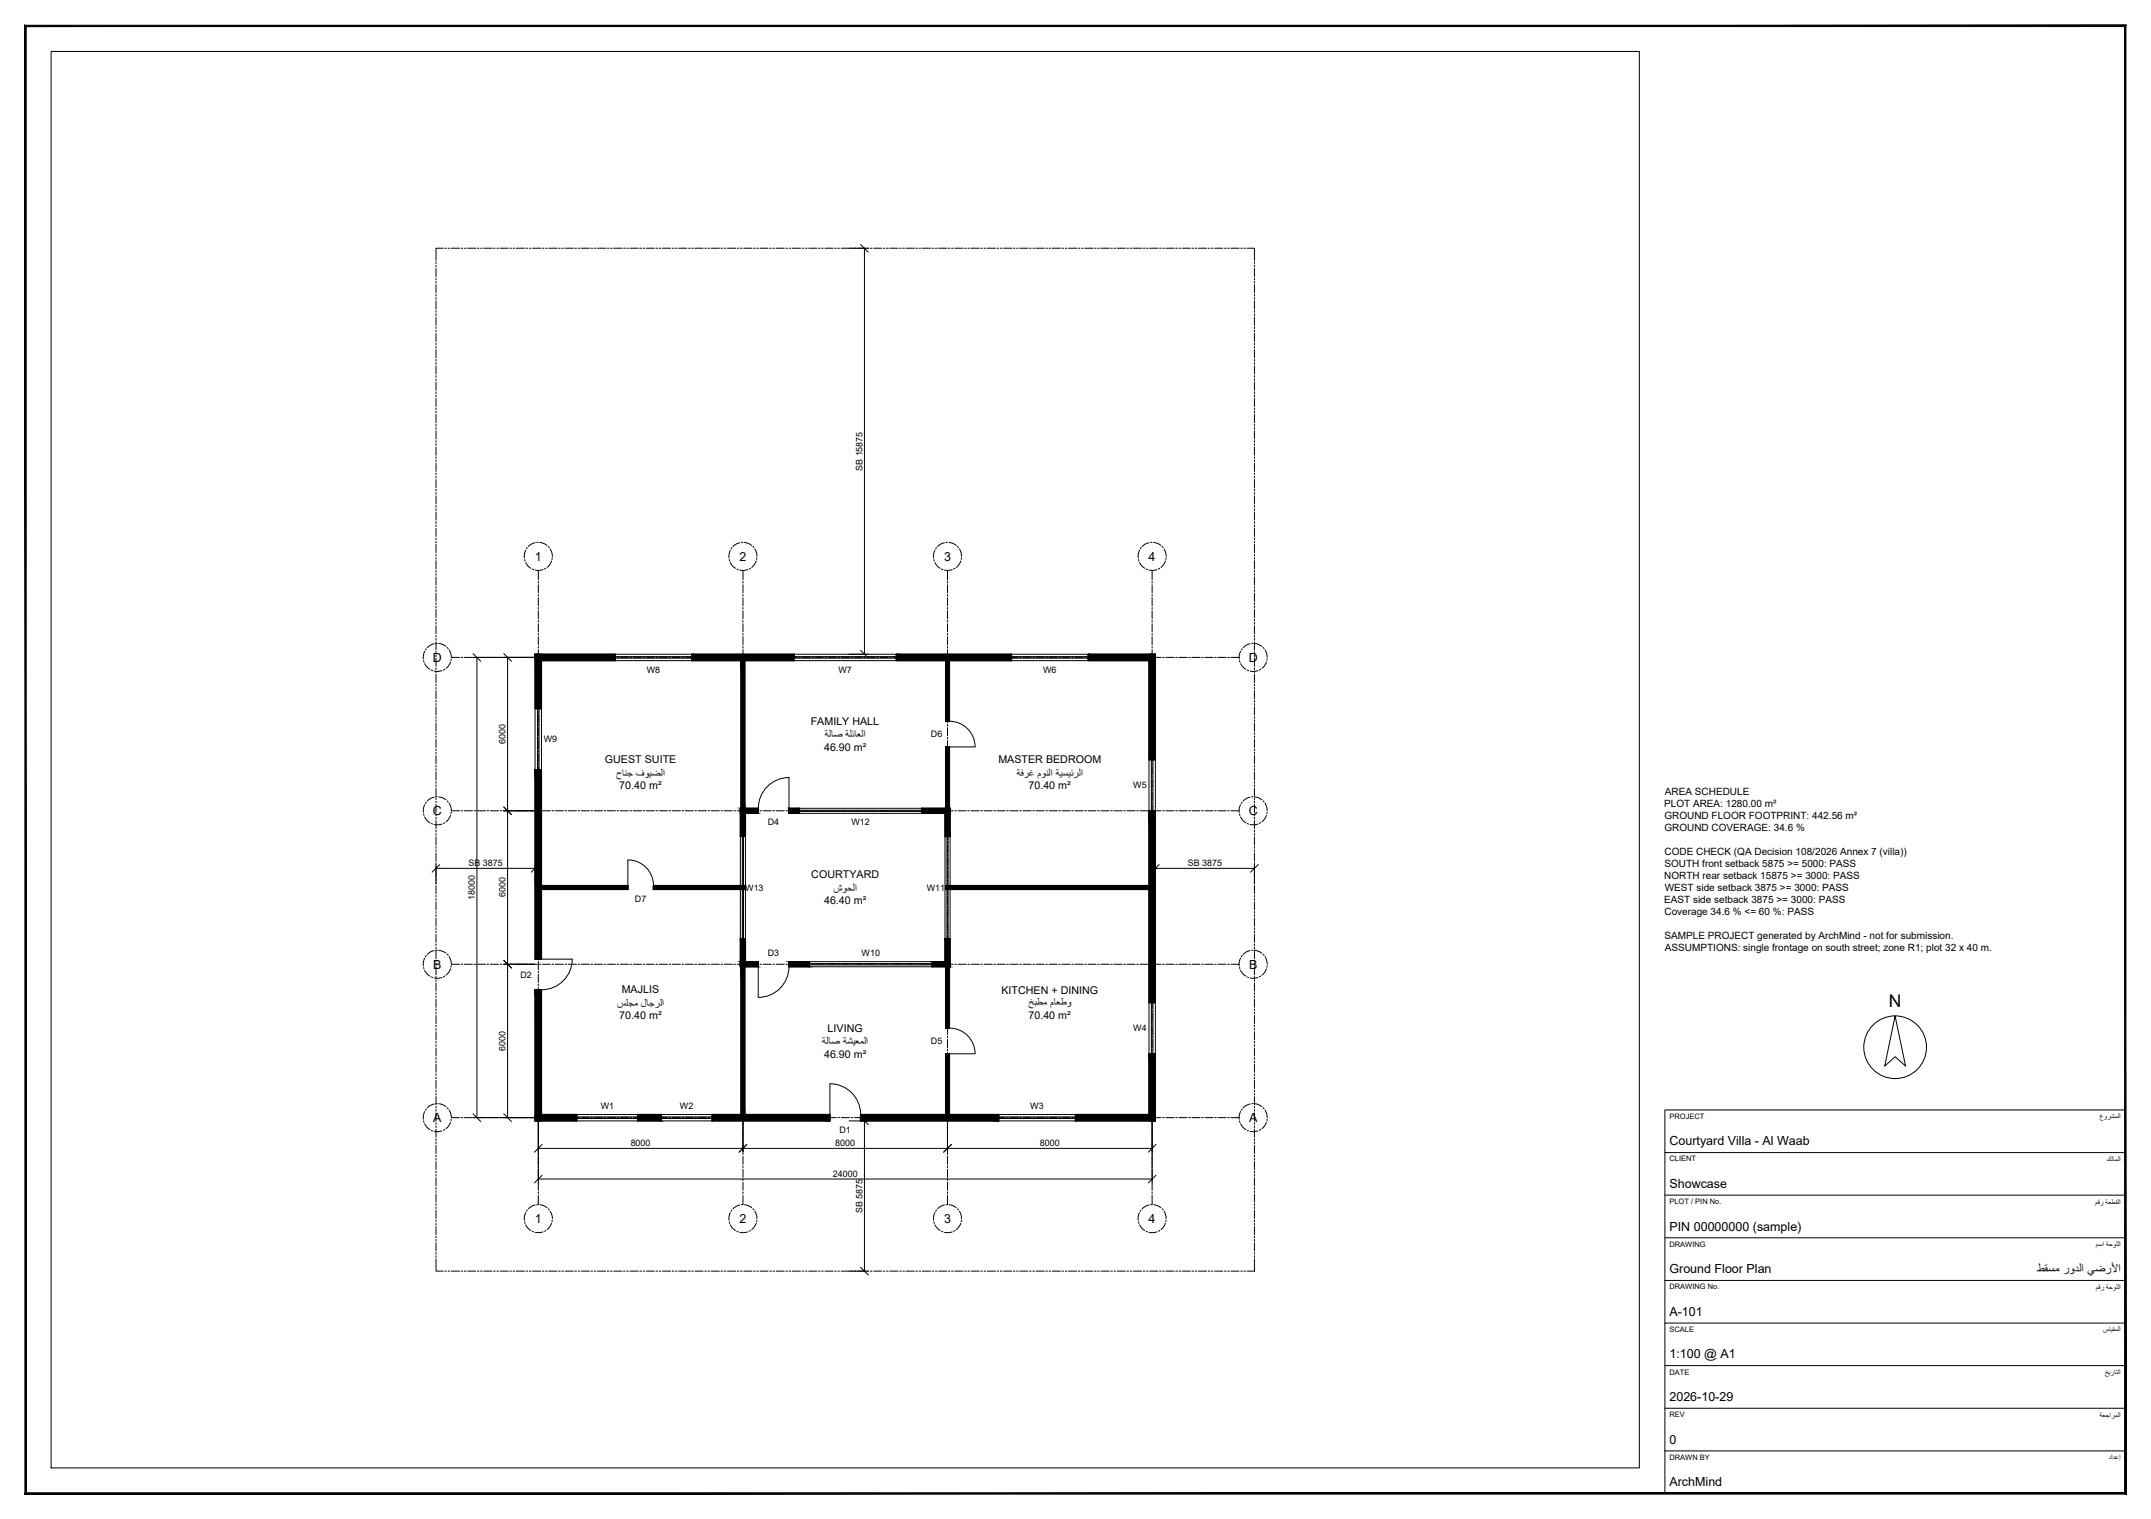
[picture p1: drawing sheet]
<svg xmlns="http://www.w3.org/2000/svg" width="841mm" height="594mm" viewBox="0 0 841 594" stroke-linecap="round" stroke-linejoin="round" font-family="sans-serif">
<defs><g id="words">
<text font-size="6.8" x="738.5" y="393.7">N</text>
<g font-size="4.9">
<text x="209.1" y="219.3">1</text>
<text x="289.1" y="219.3">2</text>
<text x="369.1" y="219.3">3</text>
<text x="449.1" y="219.3">4</text>
<text x="169.2" y="258.8">D</text>
<text x="488.2" y="258.8">D</text>
<text x="169.2" y="318.9">C</text>
<text x="488.2" y="318.9">C</text>
<text x="169.3" y="378.9">B</text>
<text x="488.4" y="378.9">B</text>
<text x="169.3" y="438.9">A</text>
<text x="488.4" y="438.9">A</text>
<text x="652.7" y="448">Courtyard Villa - Al Waab</text>
<text x="652.7" y="464.7">Showcase</text>
<text x="209.1" y="478.4">1</text>
<text x="289.1" y="478.4">2</text>
<text x="369.1" y="478.4">3</text>
<text x="449.1" y="478.4">4</text>
<text x="652.7" y="481.3">PIN 00000000 (sample)</text>
<text x="652.7" y="498">Ground Floor Plan</text>
<text x="796.6" y="498">مطرس جلد شو الجرش</text>
<text x="652.7" y="514.7">A-101</text>
<text x="652.7" y="531.3">1:100 @ A1</text>
<text x="652.7" y="548">2026-10-29</text>
<text x="652.7" y="564.7">0</text>
<text x="652.7" y="581.3">ArchMind</text>
</g>
<g font-size="4.2">
<text x="317" y="283.5">FAMILY HALL</text>
<text x="322.2" y="293.7">46.90 m²</text>
<text x="322.5" y="288.7">ص لو ة صلعلع شو</text>
<text x="236.5" y="298.5">GUEST SUITE</text>
<text x="390.4" y="298.5">MASTER BEDROOM</text>
<text x="240.9" y="303.7">جلار المي شو</text>
<text x="397.5" y="303.7">صرجة ولا شو صمرمعج شو</text>
<text x="242.1" y="308.7">70.40 m²</text>
<text x="402.1" y="308.7">70.40 m²</text>
<text x="317.2" y="343.5">COURTYARD</text>
<text x="322.2" y="353.7">46.40 m²</text>
<text x="325.9" y="348.7">الح شو</text>
<text x="243.1" y="388.5">MAJLIS</text>
<text x="391.5" y="388.6">KITCHEN + DINING</text>
<text x="241.3" y="393.7">مللس الرج شو</text>
<text x="402.1" y="393.6">مطبس ولعال</text>
<text x="242.1" y="398.7">70.40 m²</text>
<text x="402.1" y="398.6">70.40 m²</text>
<text x="323.6" y="403.5">LIVING</text>
<text x="321.5" y="408.7">ص لو ة صلمعي شو</text>
<text x="322.2" y="413.7">46.90 m²</text>
</g>
<g font-size="3.9">
<text x="651" y="310.8">AREA SCHEDULE</text>
<text x="650.7" y="315.5">PLOT AREA: 1280.00 m²</text>
<text x="650.7" y="320.3">GROUND FLOOR FOOTPRINT: 442.56 m²</text>
<text x="650.7" y="325">GROUND COVERAGE: 34.6 %</text>
<text x="650.8" y="334.4">CODE CHECK (QA Decision 108/2026 Annex 7 (villa))</text>
<text x="650.8" y="339.1">SOUTH front setback 5875 &gt;= 5000: PASS</text>
<text x="650.7" y="343.8">NORTH rear setback 15875 &gt;= 3000: PASS</text>
<text x="650.7" y="353.2">EAST side setback 3875 &gt;= 3000: PASS</text>
<text x="650.9" y="348.5">WEST side setback 3875 &gt;= 3000: PASS</text>
<text x="650.8" y="357.9">Coverage 34.6 % &lt;= 60 %: PASS</text>
<text x="650.8" y="367.3">SAMPLE PROJECT generated by ArchMind - not for submission.</text>
<text x="651" y="372">ASSUMPTIONS: single frontage on south street; zone R1; plot 32 x 40 m.</text>
</g>
<g font-size="3.5">
<text x="337.2" y="184.2" transform="rotate(-90 337.2 184.2)">SB 15875</text>
<text x="252.9" y="263.1">W8</text>
<text x="327.9" y="263.1">W7</text>
<text x="407.8" y="263.1">W6</text>
<text x="197.7" y="291" transform="rotate(-90 197.7 291)">6000</text>
<text x="212.6" y="290.4">W9</text>
<text x="364" y="288.3">D6</text>
<text x="443.1" y="308.4">W5</text>
<text x="300.2" y="322.8">D4</text>
<text x="332.9" y="322.8">W12</text>
<text x="183.1" y="338.8">SB 3875</text>
<text x="464.4" y="338.8">SB 3875</text>
<text x="185.6" y="352.1" transform="rotate(-90 185.6 352.1)">18000</text>
<text x="197.7" y="351" transform="rotate(-90 197.7 351)">6000</text>
<text x="248.2" y="352.6">D7</text>
<text x="291.4" y="348.4">W13</text>
<text x="362.4" y="348.4">W11</text>
<text x="300.2" y="373.9">D3</text>
<text x="336.9" y="373.9">W10</text>
<text x="203.5" y="382.4">D2</text>
<text x="443.1" y="403.4">W4</text>
<text x="197.7" y="411" transform="rotate(-90 197.7 411)">6000</text>
<text x="364" y="408.4">D5</text>
<text x="234.9" y="433.6">W1</text>
<text x="265.9" y="433.6">W2</text>
<text x="402.8" y="433.6">W3</text>
<text x="328.3" y="443.1">D1</text>
<text x="246.6" y="448.3">8000</text>
<text x="326.6" y="448.3">8000</text>
<text x="406.6" y="448.3">8000</text>
<text x="325.7" y="460.3">24000</text>
<text x="337.2" y="474.4" transform="rotate(-90 337.2 474.4)">SB 5875</text>
</g>
<g font-size="2.9">
<text x="652.7" y="437.6">PROJECT</text>
<text x="821" y="437.7">الجلي شو</text>
<text x="652.7" y="454.3">CLIENT</text>
<text x="823.8" y="454.4">ا لو ي شو</text>
<text x="652.7" y="470.9">PLOT / PIN No.</text>
<text x="819.2" y="471.1">رقج صعبط شو</text>
<text x="652.7" y="487.6">DRAWING</text>
<text x="819.5" y="487.7">رسش صلل شول</text>
<text x="652.7" y="504.3">DRAWING No.</text>
<text x="819.4" y="504.4">رقج صلل شول</text>
<text x="652.7" y="520.9">SCALE</text>
<text x="822.3" y="521.1">المطي شو</text>
<text x="652.7" y="537.6">DATE</text>
<text x="822.9" y="537.8">ملجلر شو</text>
<text x="652.7" y="554.3">REV</text>
<text x="821" y="554.4">صعرشجي شو</text>
<text x="652.7" y="570.9">DRAWN BY</text>
<text x="824.5" y="571">دشداد</text>
</g>
</g></defs>
<!-- layer: A-WALL -->
<g fill="none" stroke="#000" stroke-width=".51">
<path d="M209.2 255.9h31.3v2.5h-31.3zM209.2 255.9h2.5v21.2h-2.5zM240.5 255.9v2.5M270.5 255.9h40v2.5h-40zM270.5 255.9v2.5M289.7 256.3h1.5v61.6h-1.5zM310.5 255.9v2.5M350.5 255.9h45v2.5h-45zM350.5 255.9v2.5M369.7 256.3h1.5v25.8h-1.5zM395.5 255.9v2.5M425.5 255.9h26.2v2.5h-26.2z"/>
<path d="M425.5 255.9v2.5M449.2 255.9h2.5v41.2h-2.5zM209.2 277.1h2.5M369.7 292.1h1.5v25.8h-1.5zM369.7 292.1h1.5M369.7 282.1h1.5M449.2 297.1h2.5M209.2 301.1h2.5v74h-2.5zM209.2 301.1h2.5M289.5 316.1h7v2h-7zM289.5 316.1h2v11h-2zM296.5 316.1v2"/>
<path d="M308.5 316.1h4v2h-4zM308.5 316.1v2M312.5 316.1v2M360.5 316.1h11v2h-11zM360.5 316.1v2M369.5 316.1h2v11h-2zM449.2 317.1h2.5v75h-2.5zM449.2 317.1h2.5M289.5 327.1h2M369.5 327.1h2M209.7 346.3h35.8v1.6h-35.8zM245.5 346.3v1.6"/>
<path d="M255.5 346.3h35.7v1.6h-35.7zM255.5 346.3v1.6M369.7 346.3h81.5v1.6h-81.5zM209.2 375.1h2.5M289.5 376.1h7v2h-7zM289.5 367.1h2v11h-2zM289.5 367.1h2M289.7 376.4h1.5v61.5h-1.5zM296.5 376.1v2M308.5 376.1h8v2h-8zM308.5 376.1v2M316.5 376.1v2"/>
<path d="M364.5 376.1h7v2h-7zM364.5 376.1v2M369.5 367.1h2v11h-2zM369.5 367.1h2M369.7 376.4h1.5v25.7h-1.5zM209.2 387.1h2.5v51.3h-2.5zM209.2 387.1h2.5M449.2 392.1h2.5M369.7 412.1h1.5v25.8h-1.5zM369.7 412.1h1.5M369.7 402.1h1.5M449.2 412.1h2.5v26.3h-2.5z"/>
<path d="M449.2 412.1h2.5M209.2 435.9h16.3v2.5h-16.3zM225.5 435.9v2.5M249.5 435.9h9v2.5h-9zM249.5 435.9v2.5M258.5 435.9v2.5M278.5 435.9h46v2.5h-46zM278.5 435.9v2.5M324.5 435.9v2.5M336.5 435.9h54v2.5h-54zM336.5 435.9v2.5M390.5 435.9v2.5"/>
<path d="M420.5 435.9h31.2v2.5h-31.2zM420.5 435.9v2.5"/>
</g>
<!-- layer: A-WALL-PATT -->
<g fill="#000" stroke="#000" stroke-width=".39">
<path d="M209.2 255.9l2.5 21.2v-21.2zM209.2 255.9l2.5 21.2h-2.5z"/>
<path d="M209.2 255.9l31.3 2.5v-2.5zM209.2 255.9l31.3 2.5h-31.3z"/>
<path d="M289.7 256.3l1.5 61.6v-61.6zM289.7 256.3l1.5 61.6h-1.5z"/>
<path d="M270.5 255.9l40 2.5v-2.5zM270.5 255.9l40 2.5h-40z"/>
<path d="M369.7 256.3l1.5 25.8v-25.8zM369.7 256.3l1.5 25.8h-1.5z"/>
<path d="M350.5 255.9l45 2.5v-2.5zM350.5 255.9l45 2.5h-45z"/>
<path d="M449.2 255.9l2.5 41.2v-41.2zM449.2 255.9l2.5 41.2h-2.5z"/>
<path d="M425.5 255.9l26.2 2.5v-2.5zM425.5 255.9l26.2 2.5h-26.2z"/>
<path d="M369.7 292.1l1.5 25.8v-25.8zM369.7 292.1l1.5 25.8h-1.5z"/>
<path d="M209.2 301.1l2.5 74v-74zM209.2 301.1l2.5 74h-2.5z"/>
<path d="M289.5 316.1l2 11v-11zM289.5 316.1l2 11h-2z"/>
<path d="M289.5 316.1l7 2v-2zM289.5 316.1l7 2h-7z"/>
<path d="M308.5 316.1l4 2v-2zM308.5 316.1l4 2h-4z"/>
<path d="M369.5 316.1l2 11v-11zM369.5 316.1l2 11h-2z"/>
<path d="M360.5 316.1l11 2v-2zM360.5 316.1l11 2h-11z"/>
<path d="M449.2 317.1l2.5 75v-75zM449.2 317.1l2.5 75h-2.5z"/>
<path d="M209.7 346.3l35.8 1.6v-1.6zM209.7 346.3l35.8 1.6h-35.8z"/>
<path d="M255.5 346.3l35.7 1.6v-1.6zM255.5 346.3l35.7 1.6h-35.7z"/>
<path d="M369.7 346.3l81.5 1.6v-1.6zM369.7 346.3l81.5 1.6h-81.5z"/>
<path d="M289.7 376.4l1.5 61.5v-61.5zM289.7 376.4l1.5 61.5h-1.5z"/>
<path d="M289.5 367.1l2 11v-11zM289.5 367.1l2 11h-2z"/>
<path d="M289.5 376.1l7 2v-2zM289.5 376.1l7 2h-7z"/>
<path d="M308.5 376.1l8 2v-2zM308.5 376.1l8 2h-8z"/>
<path d="M369.7 376.4l1.5 25.7v-25.7zM369.7 376.4l1.5 25.7h-1.5z"/>
<path d="M364.5 376.1l7 2v-2zM364.5 376.1l7 2h-7z"/>
<path d="M369.5 367.1l2 11v-11zM369.5 367.1l2 11h-2z"/>
<path d="M209.2 387.1l2.5 51.3v-51.3zM209.2 387.1l2.5 51.3h-2.5z"/>
<path d="M369.7 412.1l1.5 25.8v-25.8zM369.7 412.1l1.5 25.8h-1.5z"/>
<path d="M449.2 412.1l2.5 26.3v-26.3zM449.2 412.1l2.5 26.3h-2.5z"/>
<path d="M209.2 435.9l16.3 2.5v-2.5zM209.2 435.9l16.3 2.5h-16.3z"/>
<path d="M249.5 435.9l9 2.5v-2.5zM249.5 435.9l9 2.5h-9z"/>
<path d="M278.5 435.9l46 2.5v-2.5zM278.5 435.9l46 2.5h-46z"/>
<path d="M336.5 435.9l54 2.5v-2.5zM336.5 435.9l54 2.5h-54z"/>
<path d="M420.5 435.9l31.2 2.5v-2.5zM420.5 435.9l31.2 2.5h-31.2z"/>
</g>
<!-- layer: A-GLAZ -->
<g fill="none" stroke="#000" stroke-width=".39">
<path d="M240.5 255.9h30M240.5 256.8h30M240.5 257.4h30M240.5 258.4h30M310.5 255.9h40M310.5 256.8h40M310.5 257.4h40M310.5 258.4h40M395.5 255.9h30M395.5 256.8h30M395.5 257.4h30M395.5 258.4h30"/>
<path d="M209.2 277.1v24M210.1 277.1v24M210.8 277.1v24M211.7 277.1v24M449.2 297.1v20M450.2 297.1v20M450.8 297.1v20M451.7 297.1v20M312.5 316.1h48M312.5 316.9h48M312.5 317.3h48M312.5 318.1h48"/>
<path d="M289.5 327.1v40M290.2 327.1v40M290.7 327.1v40M291.5 327.1v40M369.5 327.1v40M370.2 327.1v40M370.7 327.1v40M371.5 327.1v40M316.5 378.1h48M316.5 377.4h48M316.5 376.9h48M316.5 376.1h48"/>
<path d="M449.2 392.1v20M450.2 392.1v20M450.8 392.1v20M451.7 392.1v20M225.5 438.4h24M225.5 437.4h24M225.5 436.8h24M225.5 435.9h24M258.5 438.4h20M258.5 437.4h20M258.5 436.8h20M258.5 435.9h20"/>
<path d="M390.5 438.4h30M390.5 437.4h30M390.5 436.8h30M390.5 435.9h30"/>
</g>
<!-- layer: A-DOOR -->
<path d="M371.2 282.1a10 10 0 0 1 10.1 10h-10.1M296.5 316.1a12 12 0 0 1 12-12v12M245.5 336.4v9.9M245.5 336.3a10 10 0 0 1 10 10M211.7 375.1h12a12 12 0 0 1-12 12M308.5 378.1a12 12 0 0 1-12 12v-12M371.2 402.1a10 10 0 0 1 10.1 10h-10.1M336.5 435.9a12 12 0 0 0-12-12v12" fill="none" stroke="#000" stroke-width=".39"/>
<!-- layer: A-GRID -->
<g fill="none" stroke="#000" stroke-width=".39">
<path d="M205.1 218.8l.2 .6M205.5 215.2l-.4 1.4-.1 1.6M206.2 214.2l-.4 .5M209.3 212.3l-1.6 .5-1.1 1M210.4 212.1h-.6M211.1 212.1l1.2 .3 1.6 .9M214.3 213.7l.5 .5M215.1 214.7l.5 1 .4 1.9M215.6 219.4l-.9 1.8-.8 .7M215.9 218.2l-.1 .6M285.1 218.8l.2 .6M285.5 215.2l-.4 1.4-.1 1.6"/>
<path d="M286.2 214.2l-.4 .5M289.2 212.3l-1.5 .5-1.1 1M290.4 212.1h-.5M291.1 212.1l1.3 .3 1.5 .9M294.3 213.7l.5 .5M295.1 214.7l.6 1 .3 1.9M295.7 219.4l-1 1.8-.8 .7M295.9 218.2l-.1 .6M365.1 218.8l.2 .6M365.5 215.2l-.5 1.4v1.6M366.2 214.2l-.4 .5M369.2 212.3l-1.5 .5-1.1 1"/>
<path d="M370.5 212.1h-.6M371.1 212.1l1.3 .3 1.5 .9M374.4 213.7l.4 .5M375.1 214.7l.6 1 .3 1.9M375.7 219.4l-1 1.8-.8 .7M375.9 218.2l-.1 .6M445.1 218.8l.2 .6M445.5 215.2l-.4 1.4v1.6M446.2 214.2l-.4 .5M449.2 212.3l-1.5 .5-1.1 1M450.5 212.1h-.6M451.1 212.1l1.3 .3 1.5 .9"/>
<path d="M454.4 213.7l.4 .5M455.1 214.7l.9 2.9M455.7 219.4l-1 1.8-.8 .7M455.9 218.2l-.1 .6M205.5 220l.7 1.2 1.4 1.1M208.1 222.6l.6 .2M210.5 223.1v3.7M210.5 227.4v.7M210.5 228.7v3.2M210.5 232.5v.6M210.5 233.8v3.2M210.5 237.6v.6"/>
<path d="M210.5 238.9v3.1M212.3 222.8l-1.8 .3-1.2-.2M213.4 222.2l-.5 .3M285.5 220l.8 1.2 1.3 1.1M288.1 222.6l.6 .2M290.5 223.1v3.7M290.5 227.4v.7M290.5 228.7v3.2M290.5 232.5v.6M290.5 233.8v3.2M290.5 237.6v.6M290.5 238.9v3.1"/>
<path d="M292.3 222.8l-1.8 .3-1.2-.2M293.4 222.2l-.5 .3M365.5 220l.8 1.2 1.3 1.1M368.1 222.6l.6 .2M370.5 223.1v3.7M370.5 227.4v.7M370.5 228.7v3.2M370.5 232.5v.6M370.5 233.8v3.2M370.5 237.6v.6M370.5 238.9v3.1M372.3 222.8l-1.8 .3-1.2-.2"/>
<path d="M373.4 222.2l-.5 .3M445.6 220l.7 1.2 1.3 1.1M448.1 222.6l.6 .2M450.5 223.1v3.7M450.5 227.4v.7M450.5 228.7v3.2M450.5 232.5v.6M450.5 233.8v3.2M450.5 237.6v.6M450.5 238.9v3.1M452.3 222.8l-1.8 .3-1.2-.2M453.4 222.2l-.5 .3"/>
<path d="M165.6 258.3l.2 .7M166 254.7l-.4 1.5-.1 1.5M166 259.5l.8 1.2 1.3 1.1M166.7 253.7l-.4 .5M169.8 251.8l-1.6 .6-1.1 .9M170.9 251.6h-.6M171.6 251.6l1.2 .3 1.6 .9M174.8 253.2l.5 .5M175.6 254.2l.5 1 .4 1.9h3.2M176.1 258.9l-.9 1.8-.8 .7M176.4 257.7l-.1 .6M180.3 257.1h.6"/>
<path d="M181.6 257.1h3.1M185.4 257.1h.6M186.6 257.1h3.2M190.5 257.1h.6M191.7 257.1h3.2M195.5 257.1h.7M196.8 257.1h3.2M200.6 257.1h.7M201.9 257.1h3.2M205.7 257.1h.6M207 257.1h3.1M210.5 242.7v.6"/>
<path d="M210.5 243.9v3.2M210.5 247.7v.7M210.5 249v3.2M210.5 252.8v.7M210.5 254.1v3.2M210.5 257.9v.6M210.5 259.2v3.2M210.8 257.1h.6M212 257.1h3.2M215.9 257.1h.6M217.1 257.1h3.2M220.9 257.1h.7"/>
<path d="M222.2 257.1h3.2M226 257.1h.7M227.3 257.1h3.2M231.1 257.1h.6M232.4 257.1h3.1M236.2 257.1h.6M237.4 257.1h3.2M241.3 257.1h.6M242.5 257.1h3.2M246.3 257.1h.7M247.6 257.1h3.2M251.4 257.1h.7"/>
<path d="M252.7 257.1h3.2M256.5 257.1h.6M257.8 257.1h3.1M261.6 257.1h.6M262.8 257.1h3.2M266.7 257.1h.6M267.9 257.1h3.2M271.7 257.1h.7M273 257.1h3.2M276.8 257.1h.7M278.1 257.1h3.2M281.9 257.1h.6"/>
<path d="M283.2 257.1h3.1M287 257.1h.6M288.2 257.1h3.2M290.5 242.7v.6M290.5 243.9v3.2M290.5 247.7v.7M290.5 249v3.2M290.5 252.8v.7M290.5 254.1v3.2M290.5 257.9v.6M290.5 259.2v3.2M292.1 257.1h.6"/>
<path d="M293.3 257.1h3.2M297.1 257.1h.7M298.4 257.1h3.2M302.2 257.1h.7M303.5 257.1h3.2M307.3 257.1h.6M308.6 257.1h3.1M312.4 257.1h.6M313.6 257.1h3.2M317.5 257.1h.6M318.7 257.1h3.2M322.5 257.1h.7"/>
<path d="M323.8 257.1h3.2M327.6 257.1h.7M328.9 257.1h3.2M332.7 257.1h.6M334 257.1h3.1M337.8 257.1h.6M339 257.1h3.2M342.9 257.1h.6M344.1 257.1h3.2M347.9 257.1h.7M349.2 257.1h3.2M353 257.1h.7"/>
<path d="M354.3 257.1h3.2M358.1 257.1h.6M359.4 257.1h3.1M363.2 257.1h.6M364.4 257.1h3.2M368.3 257.1h.6M369.5 257.1h3.2M370.5 242.7v.6M370.5 243.9v3.2M370.5 247.7v.7M370.5 249v3.2M370.5 252.8v.7"/>
<path d="M370.5 254.1v3.2M370.5 257.9v.6M370.5 259.2v3.2M373.3 257.1h.7M374.6 257.1h3.2M378.4 257.1h.7M379.7 257.1h3.2M383.5 257.1h.6M384.8 257.1h3.1M388.6 257.1h.6M389.8 257.1h3.2M393.7 257.1h.6"/>
<path d="M394.9 257.1h3.2M398.7 257.1h.7M400 257.1h3.2M403.8 257.1h.7M405.1 257.1h3.2M408.9 257.1h.6M410.2 257.1h3.1M414 257.1h.6M415.2 257.1h3.2M419.1 257.1h.6M420.3 257.1h3.2M424.1 257.1h.7"/>
<path d="M425.4 257.1h3.2M429.2 257.1h.7M430.5 257.1h3.2M434.3 257.1h.6M435.6 257.1h3.1M439.4 257.1h.6M440.6 257.1h3.2M444.5 257.1h.6M445.7 257.1h3.2M449.5 257.1h.7M450.5 242.7v.6M450.5 243.9v3.2"/>
<path d="M450.5 247.7v.7M450.5 249v3.2M450.5 252.8v.7M450.5 254.1v3.2M450.5 257.9v.6M450.5 259.2v3.2M450.8 257.1h3.2M454.6 257.1h.7M455.9 257.1h3.2M459.7 257.1h.6M461 257.1h3.1M464.8 257.1h.6"/>
<path d="M466 257.1h3.2M469.9 257.1h.6M471.1 257.1h3.2M474.9 257.1h.7M476.2 257.1h3.2M480 257.1h.7M481.3 257.1h3.2M484.6 258.3l.2 .7M485.1 254.7l-.6 1.5v1.5M485.1 259.5l.7 1.2 1.3 1.1M485.7 253.7l-.4 .5M488.7 251.8l-1.5 .6-1.1 .9"/>
<path d="M490 251.6h-.6M490.6 251.6l1.3 .3 1.5 .9M493.9 253.2l.4 .5M494.6 254.2l.9 2.9M495.2 258.9l-1 1.8-.8 .7M495.4 257.7l-.1 .6M168.6 262.1l.6 .2M172.8 262.3l-1.8 .3-1.2-.1M173.9 261.7l-.5 .3M210.5 263v.6M210.5 264.3v3.1M210.5 268.1v.6"/>
<path d="M210.5 269.3v3.2M210.5 273.1v.7M210.5 274.4v3.2M210.5 278.2v.7M210.5 279.5v3.2M290.5 263v.6M290.5 264.3v3.1M290.5 268.1v.6M290.5 269.3v3.2M290.5 273.1v.7M290.5 274.4v3.2M290.5 278.2v.7"/>
<path d="M290.5 279.5v3.2M370.5 263v.6M370.5 264.3v3.1M370.5 268.1v.6M370.5 269.3v3.2M370.5 273.1v.7M370.5 274.4v3.2M370.5 278.2v.7M370.5 279.5v3.2M450.5 263v.6M450.5 264.3v3.1M450.5 268.1v.6"/>
<path d="M450.5 269.3v3.2M450.5 273.1v.7M450.5 274.4v3.2M450.5 278.2v.7M450.5 279.5v3.2M487.6 262.1l.6 .2M491.8 262.3l-1.8 .3-1.2-.1M492.9 261.7l-.5 .3M210.5 283.3v.6M210.5 284.6v3.2M210.5 288.4v.6M210.5 289.7v3.1"/>
<path d="M210.5 293.5v.6M210.5 294.7v3.2M210.5 298.5v.7M210.5 299.8v3.2M290.5 283.3v.6M290.5 284.6v3.2M290.5 288.4v.6M290.5 289.7v3.1M290.5 293.5v.6M290.5 294.7v3.2M290.5 298.5v.7M290.5 299.8v3.2"/>
<path d="M370.5 283.3v.6M370.5 284.6v3.2M370.5 288.4v.6M370.5 289.7v3.1M370.5 293.5v.6M370.5 294.7v3.2M370.5 298.5v.7M370.5 299.8v3.2M450.5 283.3v.6M450.5 284.6v3.2M450.5 288.4v.6M450.5 289.7v3.1"/>
<path d="M450.5 293.5v.6M450.5 294.7v3.2M450.5 298.5v.7M450.5 299.8v3.2M165.6 318.4l.2 .6M166 314.8l-.4 1.4-.1 1.5M166 319.5l.8 1.1 1.3 1.2M166.7 313.7l-.4 .5M169.8 311.8l-1.6 .5-1.1 .9M170.9 311.6l-.6 .1M171.6 311.7l1.2 .2 1.6 .9M174.8 313.2l.5 .5"/>
<path d="M175.6 314.2l.5 1 .4 1.9h3.2M176.1 318.9l-.9 1.7-.8 .8M176.4 317.7l-.1 .6M180.3 317.1h.6M181.6 317.1h3.1M185.4 317.1h.6M186.6 317.1h3.2M190.5 317.1h.6M191.7 317.1h3.2M195.5 317.1h.7M196.8 317.1h3.2M200.6 317.1h.7"/>
<path d="M201.9 317.1h3.2M205.7 317.1h.6M207 317.1h3.1M210.5 303.6v.7M210.5 304.9v3.2M210.5 308.7v.6M210.5 310v3.2M210.5 313.8v.6M210.5 315.1v3.1M210.5 318.9v.6M210.8 317.1h.6M212 317.1h3.2"/>
<path d="M215.9 317.1h.6M217.1 317.1h3.2M220.9 317.1h.7M222.2 317.1h3.2M226 317.1h.7M227.3 317.1h3.2M231.1 317.1h.6M232.4 317.1h3.1M236.2 317.1h.6M237.4 317.1h3.2M241.3 317.1h.6M242.5 317.1h3.2"/>
<path d="M246.3 317.1h.7M247.6 317.1h3.2M251.4 317.1h.7M252.7 317.1h3.2M256.5 317.1h.6M257.8 317.1h3.1M261.6 317.1h.6M262.8 317.1h3.2M266.7 317.1h.6M267.9 317.1h3.2M271.7 317.1h.7M273 317.1h3.2"/>
<path d="M276.8 317.1h.7M278.1 317.1h3.2M281.9 317.1h.6M283.2 317.1h3.1M287 317.1h.6M288.2 317.1h3.2M290.5 303.6v.7M290.5 304.9v3.2M290.5 308.7v.6M290.5 310v3.2M290.5 313.8v.6M290.5 315.1v3.1"/>
<path d="M290.5 318.9v.6M292.1 317.1h.6M293.3 317.1h3.2M297.1 317.1h.7M298.4 317.1h3.2M302.2 317.1h.7M303.5 317.1h3.2M307.3 317.1h.6M308.6 317.1h3.1M312.4 317.1h.6M313.6 317.1h3.2M317.5 317.1h.6"/>
<path d="M318.7 317.1h3.2M322.5 317.1h.7M323.8 317.1h3.2M327.6 317.1h.7M328.9 317.1h3.2M332.7 317.1h.6M334 317.1h3.1M337.8 317.1h.6M339 317.1h3.2M342.9 317.1h.6M344.1 317.1h3.2M347.9 317.1h.7"/>
<path d="M349.2 317.1h3.2M353 317.1h.7M354.3 317.1h3.2M358.1 317.1h.6M359.4 317.1h3.1M363.2 317.1h.6M364.4 317.1h3.2M368.3 317.1h.6M369.5 317.1h3.2M370.5 303.6v.7M370.5 304.9v3.2M370.5 308.7v.6"/>
<path d="M370.5 310v3.2M370.5 313.8v.6M370.5 315.1v3.1M370.5 318.9v.6M373.3 317.1h.7M374.6 317.1h3.2M378.4 317.1h.7M379.7 317.1h3.2M383.5 317.1h.6M384.8 317.1h3.1M388.6 317.1h.6M389.8 317.1h3.2"/>
<path d="M393.7 317.1h.6M394.9 317.1h3.2M398.7 317.1h.7M400 317.1h3.2M403.8 317.1h.7M405.1 317.1h3.2M408.9 317.1h.6M410.2 317.1h3.1M414 317.1h.6M415.2 317.1h3.2M419.1 317.1h.6M420.3 317.1h3.2"/>
<path d="M424.1 317.1h.7M425.4 317.1h3.2M429.2 317.1h.7M430.5 317.1h3.2M434.3 317.1h.6M435.6 317.1h3.1M439.4 317.1h.6M440.6 317.1h3.2M444.5 317.1h.6M445.7 317.1h3.2M449.5 317.1h.7M450.5 303.6v.7"/>
<path d="M450.5 304.9v3.2M450.5 308.7v.6M450.5 310v3.2M450.5 313.8v.6M450.5 315.1v3.1M450.5 318.9v.6M450.8 317.1h3.2M454.6 317.1h.7M455.9 317.1h3.2M459.7 317.1h.6M461 317.1h3.1M464.8 317.1h.6"/>
<path d="M466 317.1h3.2M469.9 317.1h.6M471.1 317.1h3.2M474.9 317.1h.7M476.2 317.1h3.2M480 317.1h.7M481.3 317.1h3.2M484.6 318.4l.2 .6M485.1 314.8l-.6 1.4v1.5M485.1 319.5l.7 1.1 1.3 1.2M485.7 313.7l-.4 .5M488.7 311.8l-1.5 .5-1.1 .9"/>
<path d="M490 311.6l-.6 .1M490.6 311.7l1.3 .2 1.5 .9M493.9 313.2l.4 .5M494.6 314.2l.9 2.9M495.2 318.9l-1 1.7-.8 .8M495.4 317.7l-.1 .6M168.6 322l.6 .3M172.8 322.3l-3 .2M173.9 321.7l-.5 .3M210.5 320.1v3.2M210.5 323.9v.7M210.5 325.2v3.2"/>
<path d="M210.5 329v.7M210.5 330.3v3.2M210.5 334.1v.6M210.5 335.4v3.2M210.5 339.2v.6M290.5 320.1v3.2M290.5 323.9v.7M290.5 325.2v3.2M290.5 329v.7M290.5 330.3v3.2M290.5 334.1v.6M290.5 335.4v3.2"/>
<path d="M290.5 339.2v.6M370.5 320.1v3.2M370.5 323.9v.7M370.5 325.2v3.2M370.5 329v.7M370.5 330.3v3.2M370.5 334.1v.6M370.5 335.4v3.2M370.5 339.2v.6M450.5 320.1v3.2M450.5 323.9v.7M450.5 325.2v3.2"/>
<path d="M450.5 329v.7M450.5 330.3v3.2M450.5 334.1v.6M450.5 335.4v3.2M450.5 339.2v.6M487.6 322l.6 .3M491.8 322.3l-3 .2M492.9 321.7l-.5 .3M210.5 340.5v3.1M210.5 344.3v.6M210.5 345.5v3.2M210.5 349.3v.7"/>
<path d="M210.5 350.6v3.2M210.5 354.4v.7M210.5 355.7v3.2M210.5 359.5v.6M290.5 340.5v3.1M290.5 344.3v.6M290.5 345.5v3.2M290.5 349.3v.7M290.5 350.6v3.2M290.5 354.4v.7M290.5 355.7v3.2M290.5 359.5v.6"/>
<path d="M370.5 340.5v3.1M370.5 344.3v.6M370.5 345.5v3.2M370.5 349.3v.7M370.5 350.6v3.2M370.5 354.4v.7M370.5 355.7v3.2M370.5 359.5v.6M450.5 340.5v3.1M450.5 344.3v.6M450.5 345.5v3.2M450.5 349.3v.7"/>
<path d="M450.5 350.6v3.2M450.5 354.4v.7M450.5 355.7v3.2M450.5 359.5v.6M165.6 378.3l.2 .6M166 374.7l-.4 1.4-.1 1.7M166 379.5l.8 1.1 1.3 1.2M166.7 373.7l-.4 .5M169.8 371.8l-1.6 .5-1.1 1M170.9 371.6l-.6 .1M171.6 371.7l1.2 .3 1.6 .8M174.8 373.2l.5 .5"/>
<path d="M175.6 374.2l.5 1 .4 1.9h3.2M176.1 378.9l-.4 1-1.3 1.5M176.4 377.7l-.1 .6M180.3 377.1h.6M181.6 377.1h3.1M185.4 377.1h.6M186.6 377.1h3.2M190.5 377.1h.6M191.7 377.1h3.2M195.5 377.1h.7M196.8 377.1h3.2M200.6 377.1h.7"/>
<path d="M201.9 377.1h3.2M205.7 377.1h.6M207 377.1h3.1M210.5 360.8v3.2M210.5 364.6v.6M210.5 365.9v3.1M210.5 369.7v.6M210.5 370.9v3.2M210.5 374.7v.7M210.5 376v3.2M210.5 379.8v.7M210.8 377.1h.6"/>
<path d="M212 377.1h3.2M215.9 377.1h.6M217.1 377.1h3.2M220.9 377.1h.7M222.2 377.1h3.2M226 377.1h.7M227.3 377.1h3.2M231.1 377.1h.6M232.4 377.1h3.1M236.2 377.1h.6M237.4 377.1h3.2M241.3 377.1h.6"/>
<path d="M242.5 377.1h3.2M246.3 377.1h.7M247.6 377.1h3.2M251.4 377.1h.7M252.7 377.1h3.2M256.5 377.1h.6M257.8 377.1h3.1M261.6 377.1h.6M262.8 377.1h3.2M266.7 377.1h.6M267.9 377.1h3.2M271.7 377.1h.7"/>
<path d="M273 377.1h3.2M276.8 377.1h.7M278.1 377.1h3.2M281.9 377.1h.6M283.2 377.1h3.1M287 377.1h.6M288.2 377.1h3.2M290.5 360.8v3.2M290.5 364.6v.6M290.5 365.9v3.1M290.5 369.7v.6M290.5 370.9v3.2"/>
<path d="M290.5 374.7v.7M290.5 376v3.2M290.5 379.8v.7M292.1 377.1h.6M293.3 377.1h3.2M297.1 377.1h.7M298.4 377.1h3.2M302.2 377.1h.7M303.5 377.1h3.2M307.3 377.1h.6M308.6 377.1h3.1M312.4 377.1h.6"/>
<path d="M313.6 377.1h3.2M317.5 377.1h.6M318.7 377.1h3.2M322.5 377.1h.7M323.8 377.1h3.2M327.6 377.1h.7M328.9 377.1h3.2M332.7 377.1h.6M334 377.1h3.1M337.8 377.1h.6M339 377.1h3.2M342.9 377.1h.6"/>
<path d="M344.1 377.1h3.2M347.9 377.1h.7M349.2 377.1h3.2M353 377.1h.7M354.3 377.1h3.2M358.1 377.1h.6M359.4 377.1h3.1M363.2 377.1h.6M364.4 377.1h3.2M368.3 377.1h.6M369.5 377.1h3.2M370.5 360.8v3.2"/>
<path d="M370.5 364.6v.6M370.5 365.9v3.1M370.5 369.7v.6M370.5 370.9v3.2M370.5 374.7v.7M370.5 376v3.2M370.5 379.8v.7M373.3 377.1h.7M374.6 377.1h3.2M378.4 377.1h.7M379.7 377.1h3.2M383.5 377.1h.6"/>
<path d="M384.8 377.1h3.1M388.6 377.1h.6M389.8 377.1h3.2M393.7 377.1h.6M394.9 377.1h3.2M398.7 377.1h.7M400 377.1h3.2M403.8 377.1h.7M405.1 377.1h3.2M408.9 377.1h.6M410.2 377.1h3.1M414 377.1h.6"/>
<path d="M415.2 377.1h3.2M419.1 377.1h.6M420.3 377.1h3.2M424.1 377.1h.7M425.4 377.1h3.2M429.2 377.1h.7M430.5 377.1h3.2M434.3 377.1h.6M435.6 377.1h3.1M439.4 377.1h.6M440.6 377.1h3.2M444.5 377.1h.6"/>
<path d="M445.7 377.1h3.2M449.5 377.1h.7M450.5 360.8v3.2M450.5 364.6v.6M450.5 365.9v3.1M450.5 369.7v.6M450.5 370.9v3.2M450.5 374.7v.7M450.5 376v3.2M450.5 379.8v.7M450.8 377.1h3.2M454.6 377.1h.7"/>
<path d="M455.9 377.1h3.2M459.7 377.1h.6M461 377.1h3.1M464.8 377.1h.6M466 377.1h3.2M469.9 377.1h.6M471.1 377.1h3.2M474.9 377.1h.7M476.2 377.1h3.2M480 377.1h.7M481.3 377.1h3.2M484.6 378.3l.2 .6"/>
<path d="M485.1 374.7l-.6 1.4v1.7M485.1 379.5l.7 1.1 1.3 1.2M485.7 373.7l-.4 .5M488.7 371.8l-1.5 .5-1.1 1M490 371.6l-.6 .1M490.6 371.7l1.3 .3 1.5 .8M493.9 373.2l.4 .5M494.6 374.2l.5 1 .4 1.9M495.2 378.9l-.5 1-1.3 1.5M495.4 377.7l-.1 .6M168.6 382.1l.6 .2M172.8 382.3l-1.8 .3-1.2-.1"/>
<path d="M173.9 381.7l-.5 .3M210.5 381.1v3.2M210.5 384.9v.6M210.5 386.2v3.2M210.5 390v.6M210.5 391.3v3.1M210.5 395.1v.6M210.5 396.3v3.2M290.5 381.1v3.2M290.5 384.9v.6M290.5 386.2v3.2M290.5 390v.6"/>
<path d="M290.5 391.3v3.1M290.5 395.1v.6M290.5 396.3v3.2M370.5 381.1v3.2M370.5 384.9v.6M370.5 386.2v3.2M370.5 390v.6M370.5 391.3v3.1M370.5 395.1v.6M370.5 396.3v3.2M450.5 381.1v3.2M450.5 384.9v.6"/>
<path d="M450.5 386.2v3.2M450.5 390v.6M450.5 391.3v3.1M450.5 395.1v.6M450.5 396.3v3.2M487.6 382.1l.6 .2M491.8 382.3l-1.8 .3-1.2-.1M492.9 381.7l-.5 .3M210.5 400.1v.7M210.5 401.4v3.2M210.5 405.2v.7M210.5 406.5v3.2"/>
<path d="M210.5 410.3v.6M210.5 411.6v3.2M210.5 415.4v.6M210.5 416.7v3.1M290.5 400.1v.7M290.5 401.4v3.2M290.5 405.2v.7M290.5 406.5v3.2M290.5 410.3v.6M290.5 411.6v3.2M290.5 415.4v.6M290.5 416.7v3.1"/>
<path d="M370.5 400.1v.7M370.5 401.4v3.2M370.5 405.2v.7M370.5 406.5v3.2M370.5 410.3v.6M370.5 411.6v3.2M370.5 415.4v.6M370.5 416.7v3.1M450.5 400.1v.7M450.5 401.4v3.2M450.5 405.2v.7M450.5 406.5v3.2"/>
<path d="M450.5 410.3v.6M450.5 411.6v3.2M450.5 415.4v.6M450.5 416.7v3.1M165.6 438.4l.2 .6M166 434.7l-.4 1.5-.1 1.5M166 439.5l.8 1.2 1.3 1.1M166.7 433.7l-.4 .5M169.8 431.8l-1.6 .6-1.1 .9M170.9 431.6l-.6 .1M171.6 431.7l1.2 .2 1.6 .9M174.8 433.3l.5 .4"/>
<path d="M175.6 434.2l.5 1 .4 1.9h3.2M176.1 438.9l-.9 1.8-.8 .7M176.4 437.7l-.1 .6M180.3 437.1h.6M181.6 437.1h3.1M185.4 437.1h.6M186.6 437.1h3.2M190.5 437.1h.6M191.7 437.1h3.2M195.5 437.1h.7M196.8 437.1h3.2M200.6 437.1h.7"/>
<path d="M201.9 437.1h3.2M205.7 437.1h.6M207 437.1h3.1M210.5 420.5v.6M210.5 421.7v3.2M210.5 425.5v.7M210.5 426.8v3.2M210.5 430.6v.7M210.5 431.9v3.2M210.5 435.7v.6M210.5 437v3.2M210.8 437.1h.6"/>
<path d="M212 437.1h3.2M215.9 437.1h.6M217.1 437.1h3.2M220.9 437.1h.7M222.2 437.1h3.2M226 437.1h.7M227.3 437.1h3.2M231.1 437.1h.6M232.4 437.1h3.1M236.2 437.1h.6M237.4 437.1h3.2M241.3 437.1h.6"/>
<path d="M242.5 437.1h3.2M246.3 437.1h.7M247.6 437.1h3.2M251.4 437.1h.7M252.7 437.1h3.2M256.5 437.1h.6M257.8 437.1h3.1M261.6 437.1h.6M262.8 437.1h3.2M266.7 437.1h.6M267.9 437.1h3.2M271.7 437.1h.7"/>
<path d="M273 437.1h3.2M276.8 437.1h.7M278.1 437.1h3.2M281.9 437.1h.6M283.2 437.1h3.1M287 437.1h.6M288.2 437.1h3.2M290.5 420.5v.6M290.5 421.7v3.2M290.5 425.5v.7M290.5 426.8v3.2M290.5 430.6v.7"/>
<path d="M290.5 431.9v3.2M290.5 435.7v.6M290.5 437v3.2M292.1 437.1h.6M293.3 437.1h3.2M297.1 437.1h.7M298.4 437.1h3.2M302.2 437.1h.7M303.5 437.1h3.2M307.3 437.1h.6M308.6 437.1h3.1M312.4 437.1h.6"/>
<path d="M313.6 437.1h3.2M317.5 437.1h.6M318.7 437.1h3.2M322.5 437.1h.7M323.8 437.1h3.2M327.6 437.1h.7M328.9 437.1h3.2M332.7 437.1h.6M334 437.1h3.1M337.8 437.1h.6M339 437.1h3.2M342.9 437.1h.6"/>
<path d="M344.1 437.1h3.2M347.9 437.1h.7M349.2 437.1h3.2M353 437.1h.7M354.3 437.1h3.2M358.1 437.1h.6M359.4 437.1h3.1M363.2 437.1h.6M364.4 437.1h3.2M368.3 437.1h.6M369.5 437.1h3.2M370.5 420.5v.6"/>
<path d="M370.5 421.7v3.2M370.5 425.5v.7M370.5 426.8v3.2M370.5 430.6v.7M370.5 431.9v3.2M370.5 435.7v.6M370.5 437v3.2M373.3 437.1h.7M374.6 437.1h3.2M378.4 437.1h.7M379.7 437.1h3.2M383.5 437.1h.6"/>
<path d="M384.8 437.1h3.1M388.6 437.1h.6M389.8 437.1h3.2M393.7 437.1h.6M394.9 437.1h3.2M398.7 437.1h.7M400 437.1h3.2M403.8 437.1h.7M405.1 437.1h3.2M408.9 437.1h.6M410.2 437.1h3.1M414 437.1h.6"/>
<path d="M415.2 437.1h3.2M419.1 437.1h.6M420.3 437.1h3.2M424.1 437.1h.7M425.4 437.1h3.2M429.2 437.1h.7M430.5 437.1h3.2M434.3 437.1h.6M435.6 437.1h3.1M439.4 437.1h.6M440.6 437.1h3.2M444.5 437.1h.6"/>
<path d="M445.7 437.1h3.2M449.5 437.1h.7M450.5 420.5v.6M450.5 421.7v3.2M450.5 425.5v.7M450.5 426.8v3.2M450.5 430.6v.7M450.5 431.9v3.2M450.5 435.7v.6M450.5 437v3.2M450.8 437.1h3.2M454.6 437.1h.7"/>
<path d="M455.9 437.1h3.2M459.7 437.1h.6M461 437.1h3.1M464.8 437.1h.6M466 437.1h3.2M469.9 437.1h.6M471.1 437.1h3.2M474.9 437.1h.7M476.2 437.1h3.2M480 437.1h.7M481.3 437.1h3.2M484.6 438.4l.2 .6"/>
<path d="M485.1 434.7l-.6 1.5v1.5M485.1 439.5l.7 1.2 1.3 1.1M485.7 433.7l-.4 .5M488.7 431.8l-1.5 .6-1.1 .9M490 431.6l-.6 .1M490.6 431.7l1.3 .2 1.5 .9M493.9 433.3l.4 .4M494.6 434.2l.9 2.9M495.2 438.9l-1 1.8-.8 .7M495.4 437.7l-.1 .6M168.6 442.1l.6 .2M172.8 442.3l-1.8 .3-1.2-.1"/>
<path d="M173.9 441.7l-.5 .3M210.5 440.8v.6M210.5 442.1v3.1M210.5 445.9v.6M210.5 447.1v3.2M210.5 450.9v.7M210.5 452.2v3.2M210.5 456v.7M210.5 457.3v3.2M290.5 440.8v.6M290.5 442.1v3.1M290.5 445.9v.6"/>
<path d="M290.5 447.1v3.2M290.5 450.9v.7M290.5 452.2v3.2M290.5 456v.7M290.5 457.3v3.2M370.5 440.8v.6M370.5 442.1v3.1M370.5 445.9v.6M370.5 447.1v3.2M370.5 450.9v.7M370.5 452.2v3.2M370.5 456v.7"/>
<path d="M370.5 457.3v3.2M450.5 440.8v.6M450.5 442.1v3.1M450.5 445.9v.6M450.5 447.1v3.2M450.5 450.9v.7M450.5 452.2v3.2M450.5 456v.7M450.5 457.3v3.2M487.6 442.1l.6 .2M491.8 442.3l-1.8 .3-1.2-.1M492.9 441.7l-.5 .3"/>
<path d="M205.1 477.9l.2 .6M205.5 474.3l-.4 1.4-.1 1.5M205.5 479l.7 1.2 1.4 1.1M206.2 473.2l-.4 .5M209.3 471.3l-1.6 .6-1.1 .9M210.5 461.1v.6M210.5 462.4v3.2M210.5 466.2v.6M210.5 467.5v3.6l-.7 .1M211.1 471.2l1.2 .2 1.6 .9M214.3 472.8l.5 .4M215.1 473.7l.5 1 .4 1.9"/>
<path d="M215.6 478.4l-.9 1.8-.8 .7M215.9 477.2l-.1 .6M285.1 477.9l.2 .6M285.5 474.3l-.4 1.4-.1 1.5M285.5 479l.8 1.2 1.3 1.1M286.2 473.2l-.4 .5M289.2 471.3l-1.5 .6-1.1 .9M290.4 471.1l-.5 .1M290.5 461.1v.6M290.5 462.4v3.2M290.5 466.2v.6M290.5 467.5v3.6"/>
<path d="M291.1 471.2l1.3 .2 1.5 .9M294.3 472.8l.5 .4M295.1 473.7l.6 1 .3 1.9M295.7 478.4l-1 1.8-.8 .7M295.9 477.2l-.1 .6M365.1 477.9l.2 .6M365.5 474.3l-.5 1.4v1.5M365.5 479l.8 1.2 1.3 1.1M366.2 473.2l-.4 .5M369.2 471.3l-1.5 .6-1.1 .9M370.5 461.1v.6M370.5 462.4v3.2"/>
<path d="M370.5 466.2v.6M370.5 467.5v3.6l-.6 .1M371.1 471.2l1.3 .2 1.5 .9M374.4 472.8l.4 .4M375.1 473.7l.6 1 .3 1.9M375.7 478.4l-1 1.8-.8 .7M375.9 477.2l-.1 .6M445.1 477.9l.2 .6M445.5 474.3l-.4 1.4v1.5M445.6 479l.7 1.2 1.3 1.1M446.2 473.2l-.4 .5M449.2 471.3l-1.5 .6-1.1 .9"/>
<path d="M450.5 461.1v.6M450.5 462.4v3.2M450.5 466.2v.6M450.5 467.5v3.6l-.6 .1M451.1 471.2l1.3 .2 1.5 .9M454.4 472.8l.4 .4M455.1 473.7l.9 2.9M455.7 478.4l-1 1.8-.8 .7M455.9 477.2l-.1 .6M208.1 481.6l.6 .2M212.3 481.8l-3 .2M213.4 481.3l-.5 .3"/>
<path d="M288.1 481.6l.6 .2M292.3 481.8l-3 .2M293.4 481.3l-.5 .3M368.1 481.6l.6 .2M372.3 481.8l-3 .2M373.4 481.3l-.5 .3M448.1 481.6l.6 .2M452.3 481.8l-3 .2M453.4 481.3l-.5 .3"/>
</g>
<!-- layer: A-ANNO-DIMS -->
<g fill="none" stroke="#000" stroke-width=".39">
<path d="M332 97.1h7.5M336.5 95.6l3 3M338 97.1v158.8M185 257.1h24M185 255.6l3 3M186.5 257.1v180M197 255.6l3 3M198.5 257.1v180M332 255.9h7.5M336.5 254.4l3 3M197 317.1h12M197 315.6l3 3"/>
<path d="M170.5 338.1v7.5M170.5 339.6h38.7M172 338.1l-3 3M209.2 338.1v7.5M210.7 338.1l-3 3M451.7 339.6h38.8M451.7 338.1v7.5M453.2 338.1l-3 3M490.5 338.1v7.5M492 338.1l-3 3M197 377.1h12M197 375.6l3 3"/>
<path d="M185 437.1h24M185 435.6l3 3M197 435.6l3 3M210.5 438.6v24M290.5 438.6v12M332 438.4h7.5M336.5 436.9l3 3M338 438.4v58.7M370.5 438.6v12M450.5 438.6v24M210.5 449.1h240M212 447.6l-3 3"/>
<path d="M212 459.6l-3 3M292 447.6l-3 3M372 447.6l-3 3M452 447.6l-3 3M452 459.6l-3 3M210.5 461.1h240M332 497.1h7.5M336.5 495.6l3 3"/>
</g>
<!-- layer: C-PROP-LINE -->
<g fill="none" stroke="#000" stroke-width=".39">
<path d="M173.3 97.1h-2.8v4.7M173.9 97.1h.7M175.2 97.1h.7M176.5 97.1h3.2M180.3 97.1h.6M181.6 97.1h.6M182.8 97.1h3.2M186.6 97.1h.7M187.9 97.1h.7M189.2 97.1h3.2M193 97.1h.6M194.3 97.1h.6"/>
<path d="M195.5 97.1h3.2M199.3 97.1h.7M200.6 97.1h.7M201.9 97.1h3.2M205.7 97.1h.6M207 97.1h.6M208.2 97.1h3.2M212 97.1h.7M213.3 97.1h.7M214.6 97.1h3.2M218.4 97.1h.6M219.7 97.1h.6"/>
<path d="M220.9 97.1h3.2M224.7 97.1h.7M226 97.1h.7M227.3 97.1h3.2M231.1 97.1h.6M232.4 97.1h.6M233.6 97.1h3.2M237.4 97.1h.7M238.7 97.1h.7M240 97.1h3.2M243.8 97.1h.6M245.1 97.1h.6"/>
<path d="M246.3 97.1h3.2M250.1 97.1h.7M251.4 97.1h.7M252.7 97.1h3.2M256.5 97.1h.6M257.8 97.1h.6M259 97.1h3.2M262.8 97.1h.7M264.1 97.1h.7M265.4 97.1h3.2M269.2 97.1h.6M270.5 97.1h.6"/>
<path d="M271.7 97.1h3.2M275.5 97.1h.7M276.8 97.1h.7M278.1 97.1h3.2M281.9 97.1h.6M283.2 97.1h.6M284.4 97.1h3.2M288.2 97.1h.7M289.5 97.1h.7M290.8 97.1h3.2M294.6 97.1h.6M295.9 97.1h.6"/>
<path d="M297.1 97.1h3.2M300.9 97.1h.7M302.2 97.1h.7M303.5 97.1h3.2M307.3 97.1h.6M308.6 97.1h.6M309.8 97.1h3.2M313.6 97.1h.7M314.9 97.1h.7M316.2 97.1h3.2M320 97.1h.6M321.3 97.1h.6"/>
<path d="M322.5 97.1h3.2M326.3 97.1h.7M327.6 97.1h.7M328.9 97.1h3.2M332.7 97.1h.6M334 97.1h.6M335.2 97.1h3.2M339 97.1h.7M340.3 97.1h.7M341.6 97.1h3.2M345.4 97.1h.6M346.7 97.1h.6"/>
<path d="M347.9 97.1h3.2M351.7 97.1h.7M353 97.1h.7M354.3 97.1h3.2M358.1 97.1h.6M359.4 97.1h.6M360.6 97.1h3.2M364.4 97.1h.7M365.7 97.1h.7M367 97.1h3.2M370.8 97.1h.6M372.1 97.1h.6"/>
<path d="M373.3 97.1h3.2M377.1 97.1h.7M378.4 97.1h.7M379.7 97.1h3.2M383.5 97.1h.6M384.8 97.1h.6M386 97.1h3.2M389.8 97.1h.7M391.1 97.1h.7M392.4 97.1h3.2M396.2 97.1h.6M397.5 97.1h.6"/>
<path d="M398.7 97.1h3.2M402.5 97.1h.7M403.8 97.1h.7M405.1 97.1h3.2M408.9 97.1h.6M410.2 97.1h.6M411.4 97.1h3.2M415.2 97.1h.7M416.5 97.1h.7M417.8 97.1h3.2M421.6 97.1h.6M422.9 97.1h.6"/>
<path d="M424.1 97.1h3.2M427.9 97.1h.7M429.2 97.1h.7M430.5 97.1h3.2M434.3 97.1h.6M435.6 97.1h.6M436.8 97.1h3.2M440.6 97.1h.7M441.9 97.1h.7M443.2 97.1h3.2M447 97.1h.6M448.3 97.1h.6"/>
<path d="M449.5 97.1h3.2M453.3 97.1h.7M454.6 97.1h.7M455.9 97.1h3.2M459.7 97.1h.6M461 97.1h.6M462.2 97.1h3.2M466 97.1h.7M467.3 97.1h.7M468.6 97.1h3.2M472.4 97.1h.6M473.7 97.1h.6"/>
<path d="M474.9 97.1h3.2M478.7 97.1h.7M480 97.1h.7M481.3 97.1h3.2M485.1 97.1h.6M486.4 97.1h.6M487.6 97.1h2.9v4.7M170.5 102.5v.6M170.5 103.7v.7M170.5 105v3.2M170.5 108.8v.6M170.5 110.1v.6"/>
<path d="M170.5 111.4v3.1M170.5 115.2v.6M170.5 116.4v.7M170.5 117.7v3.2M490.5 102.5v.6M490.5 103.7v.7M490.5 105v3.2M490.5 108.8v.6M490.5 110.1v.6M490.5 111.4v3.1M490.5 115.2v.6M490.5 116.4v.7"/>
<path d="M490.5 117.7v3.2M170.5 121.5v.6M170.5 122.8v.6M170.5 124.1v3.1M170.5 127.9v.6M170.5 129.1v.7M170.5 130.4v3.2M170.5 134.2v.6M170.5 135.5v.6M170.5 136.8v3.1M490.5 121.5v.6M490.5 122.8v.6"/>
<path d="M490.5 124.1v3.1M490.5 127.9v.6M490.5 129.1v.7M490.5 130.4v3.2M490.5 134.2v.6M490.5 135.5v.6M490.5 136.8v3.1M170.5 140.6v.6M170.5 141.8v.7M170.5 143.1v3.2M170.5 146.9v.6M170.5 148.2v.6"/>
<path d="M170.5 149.5v3.1M170.5 153.3v.6M170.5 154.5v.7M170.5 155.8v3.2M170.5 159.6v.6M490.5 140.6v.6M490.5 141.8v.7M490.5 143.1v3.2M490.5 146.9v.6M490.5 148.2v.6M490.5 149.5v3.1M490.5 153.3v.6"/>
<path d="M490.5 154.5v.7M490.5 155.8v3.2M490.5 159.6v.6M170.5 160.9v.6M170.5 162.2v3.1M170.5 166v.6M170.5 167.2v.7M170.5 168.5v3.2M170.5 172.3v.6M170.5 173.6v.6M170.5 174.9v3.1M170.5 178.7v.6"/>
<path d="M170.5 179.9v.7M490.5 160.9v.6M490.5 162.2v3.1M490.5 166v.6M490.5 167.2v.7M490.5 168.5v3.2M490.5 172.3v.6M490.5 173.6v.6M490.5 174.9v3.1M490.5 178.7v.6M490.5 179.9v.7M170.5 181.2v3.2"/>
<path d="M170.5 185v.6M170.5 186.3v.6M170.5 187.6v3.1M170.5 191.4v.6M170.5 192.6v.7M170.5 193.9v3.2M170.5 197.7v.6M170.5 199v.6M490.5 181.2v3.2M490.5 185v.6M490.5 186.3v.6M490.5 187.6v3.1"/>
<path d="M490.5 191.4v.6M490.5 192.6v.7M490.5 193.9v3.2M490.5 197.7v.6M490.5 199v.6M170.5 200.3v3.1M170.5 204.1v.6M170.5 205.3v.7M170.5 206.6v3.2M170.5 210.4v.6M170.5 211.7v.6M170.5 213v3.1"/>
<path d="M170.5 216.8v.6M170.5 218v.7M170.5 219.3v3.2M490.5 200.3v3.1M490.5 204.1v.6M490.5 205.3v.7M490.5 206.6v3.2M490.5 210.4v.6M490.5 211.7v.6M490.5 213v3.1M490.5 216.8v.6M490.5 218v.7"/>
<path d="M490.5 219.3v3.2M170.5 223.1v.6M170.5 224.4v.6M170.5 225.7v3.1M170.5 229.5v.6M170.5 230.7v.7M170.5 232v3.2M170.5 235.8v.6M170.5 237.1v.6M170.5 238.4v3.1M490.5 223.1v.6M490.5 224.4v.6"/>
<path d="M490.5 225.7v3.1M490.5 229.5v.6M490.5 230.7v.7M490.5 232v3.2M490.5 235.8v.6M490.5 237.1v.6M490.5 238.4v3.1M170.5 242.2v.6M170.5 243.4v.7M170.5 244.7v3.2M170.5 248.5v.6M170.5 249.8v.6"/>
<path d="M170.5 251.1v3.1M170.5 254.9v.6M170.5 256.1v.7M170.5 257.4v3.2M490.5 242.2v.6M490.5 243.4v.7M490.5 244.7v3.2M490.5 248.5v.6M490.5 249.8v.6M490.5 251.1v3.1M490.5 254.9v.6M490.5 256.1v.7"/>
<path d="M490.5 257.4v3.2M170.5 261.2v.6M170.5 262.5v.6M170.5 263.8v3.1M170.5 267.6v.6M170.5 268.8v.7M170.5 270.1v3.2M170.5 273.9v.6M170.5 275.2v.6M170.5 276.5v3.1M490.5 261.2v.6M490.5 262.5v.6"/>
<path d="M490.5 263.8v3.1M490.5 267.6v.6M490.5 268.8v.7M490.5 270.1v3.2M490.5 273.9v.6M490.5 275.2v.6M490.5 276.5v3.1M170.5 280.3v.6M170.5 281.5v.7M170.5 282.8v3.2M170.5 286.6v.6M170.5 287.9v.6"/>
<path d="M170.5 289.2v3.1M170.5 293v.6M170.5 294.2v.7M170.5 295.5v3.2M170.5 299.4v.6M490.5 280.3v.6M490.5 281.5v.7M490.5 282.8v3.2M490.5 286.6v.6M490.5 287.9v.6M490.5 289.2v3.1M490.5 293v.6"/>
<path d="M490.5 294.2v.7M490.5 295.5v3.2M490.5 299.4v.6M170.5 300.6v.7M170.5 301.9v3.2M170.5 305.7v.6M170.5 307v.6M170.5 308.2v3.2M170.5 312.1v.6M170.5 313.3v.7M170.5 314.6v3.2M170.5 318.4v.6"/>
<path d="M170.5 319.7v.6M490.5 300.6v.7M490.5 301.9v3.2M490.5 305.7v.6M490.5 307v.6M490.5 308.2v3.2M490.5 312.1v.6M490.5 313.3v.7M490.5 314.6v3.2M490.5 318.4v.6M490.5 319.7v.6M170.5 320.9v3.2"/>
<path d="M170.5 324.8v.6M170.5 326v.7M170.5 327.3v3.2M170.5 331.1v.6M170.5 332.4v.6M170.5 333.6v3.2M170.5 337.5v.6M170.5 338.7v.7M170.5 340v3.2M490.5 320.9v3.2M490.5 324.8v.6M490.5 326v.7"/>
<path d="M490.5 327.3v3.2M490.5 331.1v.6M490.5 332.4v.6M490.5 333.6v3.2M490.5 337.5v.6M490.5 338.7v.7M490.5 340v3.2M170.5 343.8v.6M170.5 345.1v.6M170.5 346.3v3.2M170.5 350.2v.6M170.5 351.4v.7"/>
<path d="M170.5 352.7v3.2M170.5 356.5v.6M170.5 357.8v.6M170.5 359v3.2M490.5 343.8v.6M490.5 345.1v.6M490.5 346.3v3.2M490.5 350.2v.6M490.5 351.4v.7M490.5 352.7v3.2M490.5 356.5v.6M490.5 357.8v.6"/>
<path d="M490.5 359v3.2M170.5 362.9v.6M170.5 364.1v.7M170.5 365.4v3.2M170.5 369.2v.6M170.5 370.5v.6M170.5 371.7v3.2M170.5 375.6v.6M170.5 376.8v.7M170.5 378.1v3.2M490.5 362.9v.6M490.5 364.1v.7"/>
<path d="M490.5 365.4v3.2M490.5 369.2v.6M490.5 370.5v.6M490.5 371.7v3.2M490.5 375.6v.6M490.5 376.8v.7M490.5 378.1v3.2M170.5 381.9v.6M170.5 383.2v.6M170.5 384.4v3.2M170.5 388.3v.6M170.5 389.5v.7"/>
<path d="M170.5 390.8v3.2M170.5 394.6v.6M170.5 395.9v.6M170.5 397.1v3.2M490.5 381.9v.6M490.5 383.2v.6M490.5 384.4v3.2M490.5 388.3v.6M490.5 389.5v.7M490.5 390.8v3.2M490.5 394.6v.6M490.5 395.9v.6"/>
<path d="M490.5 397.1v3.2M170.5 401v.6M170.5 402.2v.7M170.5 403.5v3.2M170.5 407.3v.6M170.5 408.6v.6M170.5 409.8v3.2M170.5 413.7v.6M170.5 414.9v.7M170.5 416.2v3.2M490.5 401v.6M490.5 402.2v.7"/>
<path d="M490.5 403.5v3.2M490.5 407.3v.6M490.5 408.6v.6M490.5 409.8v3.2M490.5 413.7v.6M490.5 414.9v.7M490.5 416.2v3.2M170.5 420v.6M170.5 421.3v.6M170.5 422.5v3.2M170.5 426.4v.6M170.5 427.6v.7"/>
<path d="M170.5 428.9v3.2M170.5 432.7v.6M170.5 434v.6M170.5 435.2v3.2M170.5 439.1v.6M490.5 420v.6M490.5 421.3v.6M490.5 422.5v3.2M490.5 426.4v.6M490.5 427.6v.7M490.5 428.9v3.2M490.5 432.7v.6"/>
<path d="M490.5 434v.6M490.5 435.2v3.2M490.5 439.1v.6M170.5 440.3v.7M170.5 441.6v3.2M170.5 445.4v.6M170.5 446.7v.6M170.5 447.9v3.2M170.5 451.8v.6M170.5 453v.7M170.5 454.3v3.2M170.5 458.1v.6"/>
<path d="M170.5 459.4v.6M490.5 440.3v.7M490.5 441.6v3.2M490.5 445.4v.6M490.5 446.7v.6M490.5 447.9v3.2M490.5 451.8v.6M490.5 453v.7M490.5 454.3v3.2M490.5 458.1v.6M490.5 459.4v.6M170.5 460.6v3.2"/>
<path d="M170.5 464.5v.6M170.5 465.7v.7M170.5 467v3.2M170.5 470.8v.6M170.5 472.1v.6M170.5 473.3v3.2M170.5 477.2v.6M170.5 478.4v.7M170.5 479.7v3.2M490.5 460.6v3.2M490.5 464.5v.6M490.5 465.7v.7"/>
<path d="M490.5 467v3.2M490.5 470.8v.6M490.5 472.1v.6M490.5 473.3v3.2M490.5 477.2v.6M490.5 478.4v.7M490.5 479.7v3.2M170.5 492.4v4.7h2.8M170.5 483.5v.6M170.5 484.8v.6M170.5 486v3.2M170.5 489.9v.6"/>
<path d="M170.5 491.1v.7M173.9 497.1h.7M175.2 497.1h.7M176.5 497.1h3.2M180.3 497.1h.6M181.6 497.1h.6M182.8 497.1h3.2M186.6 497.1h.7M187.9 497.1h.7M189.2 497.1h3.2M193 497.1h.6M194.3 497.1h.6"/>
<path d="M195.5 497.1h3.2M199.3 497.1h.7M200.6 497.1h.7M201.9 497.1h3.2M205.7 497.1h.6M207 497.1h.6M208.2 497.1h3.2M212 497.1h.7M213.3 497.1h.7M214.6 497.1h3.2M218.4 497.1h.6M219.7 497.1h.6"/>
<path d="M220.9 497.1h3.2M224.7 497.1h.7M226 497.1h.7M227.3 497.1h3.2M231.1 497.1h.6M232.4 497.1h.6M233.6 497.1h3.2M237.4 497.1h.7M238.7 497.1h.7M240 497.1h3.2M243.8 497.1h.6M245.1 497.1h.6"/>
<path d="M246.3 497.1h3.2M250.1 497.1h.7M251.4 497.1h.7M252.7 497.1h3.2M256.5 497.1h.6M257.8 497.1h.6M259 497.1h3.2M262.8 497.1h.7M264.1 497.1h.7M265.4 497.1h3.2M269.2 497.1h.6M270.5 497.1h.6"/>
<path d="M271.7 497.1h3.2M275.5 497.1h.7M276.8 497.1h.7M278.1 497.1h3.2M281.9 497.1h.6M283.2 497.1h.6M284.4 497.1h3.2M288.2 497.1h.7M289.5 497.1h.7M290.8 497.1h3.2M294.6 497.1h.6M295.9 497.1h.6"/>
<path d="M297.1 497.1h3.2M300.9 497.1h.7M302.2 497.1h.7M303.5 497.1h3.2M307.3 497.1h.6M308.6 497.1h.6M309.8 497.1h3.2M313.6 497.1h.7M314.9 497.1h.7M316.2 497.1h3.2M320 497.1h.6M321.3 497.1h.6"/>
<path d="M322.5 497.1h3.2M326.3 497.1h.7M327.6 497.1h.7M328.9 497.1h3.2M332.7 497.1h.6M334 497.1h.6M335.2 497.1h3.2M339 497.1h.7M340.3 497.1h.7M341.6 497.1h3.2M345.4 497.1h.6M346.7 497.1h.6"/>
<path d="M347.9 497.1h3.2M351.7 497.1h.7M353 497.1h.7M354.3 497.1h3.2M358.1 497.1h.6M359.4 497.1h.6M360.6 497.1h3.2M364.4 497.1h.7M365.7 497.1h.7M367 497.1h3.2M370.8 497.1h.6M372.1 497.1h.6"/>
<path d="M373.3 497.1h3.2M377.1 497.1h.7M378.4 497.1h.7M379.7 497.1h3.2M383.5 497.1h.6M384.8 497.1h.6M386 497.1h3.2M389.8 497.1h.7M391.1 497.1h.7M392.4 497.1h3.2M396.2 497.1h.6M397.5 497.1h.6"/>
<path d="M398.7 497.1h3.2M402.5 497.1h.7M403.8 497.1h.7M405.1 497.1h3.2M408.9 497.1h.6M410.2 497.1h.6M411.4 497.1h3.2M415.2 497.1h.7M416.5 497.1h.7M417.8 497.1h3.2M421.6 497.1h.6M422.9 497.1h.6"/>
<path d="M424.1 497.1h3.2M427.9 497.1h.7M429.2 497.1h.7M430.5 497.1h3.2M434.3 497.1h.6M435.6 497.1h.6M436.8 497.1h3.2M440.6 497.1h.7M441.9 497.1h.7M443.2 497.1h3.2M447 497.1h.6M448.3 497.1h.6"/>
<path d="M449.5 497.1h3.2M453.3 497.1h.7M454.6 497.1h.7M455.9 497.1h3.2M459.7 497.1h.6M461 497.1h.6M462.2 497.1h3.2M466 497.1h.7M467.3 497.1h.7M468.6 497.1h3.2M472.4 497.1h.6M473.7 497.1h.6"/>
<path d="M474.9 497.1h3.2M478.7 497.1h.7M480 497.1h.7M481.3 497.1h3.2M485.1 497.1h.6M486.4 497.1h.6M490.5 483.5v.6M490.5 484.8v.6M490.5 486v3.2M490.5 489.9v.6M490.5 491.1v.7M490.5 492.4v4.7h-2.9"/>
</g>
<!-- layer: A-ANNO-TTLB -->
<path d="M10.2 583.8l-.5 .5 821-.5zM9.7 584.3l821-.5 .5 .5zM830.7 10.4v573.4l.5 .5zM830.7 10.4l.5-.5v574.4zM10.2 10.4h820.5l.5-.5zM9.7 9.9h821.5l-821 .5zM9.7 9.9l.5 573.9v-573.4zM9.7 9.9l.5 573.9-.5 .5z" fill="#000" stroke="#000" stroke-width=".39"/>
<g fill="none" stroke="#000" stroke-width=".39">
<path d="M741 397.4l4.1 19.6-4.1-3.7-4.1 3.7zM651 434.1h180v150h-180zM651 450.8h180M651 467.4h180M651 484.1h180M651 500.8h180M651 517.5h180M651 534.1h180M651 550.8h180M651 567.5h180"/>
<circle cx="741" cy="409.6" r="12.3"/>
</g>
<!-- layer: A-ANNO-NPLT -->
<path d="M20 20.1h621v554h-621z" fill="none" stroke="#000" stroke-width=".39"/>
<use href="#words"/>
</svg>
